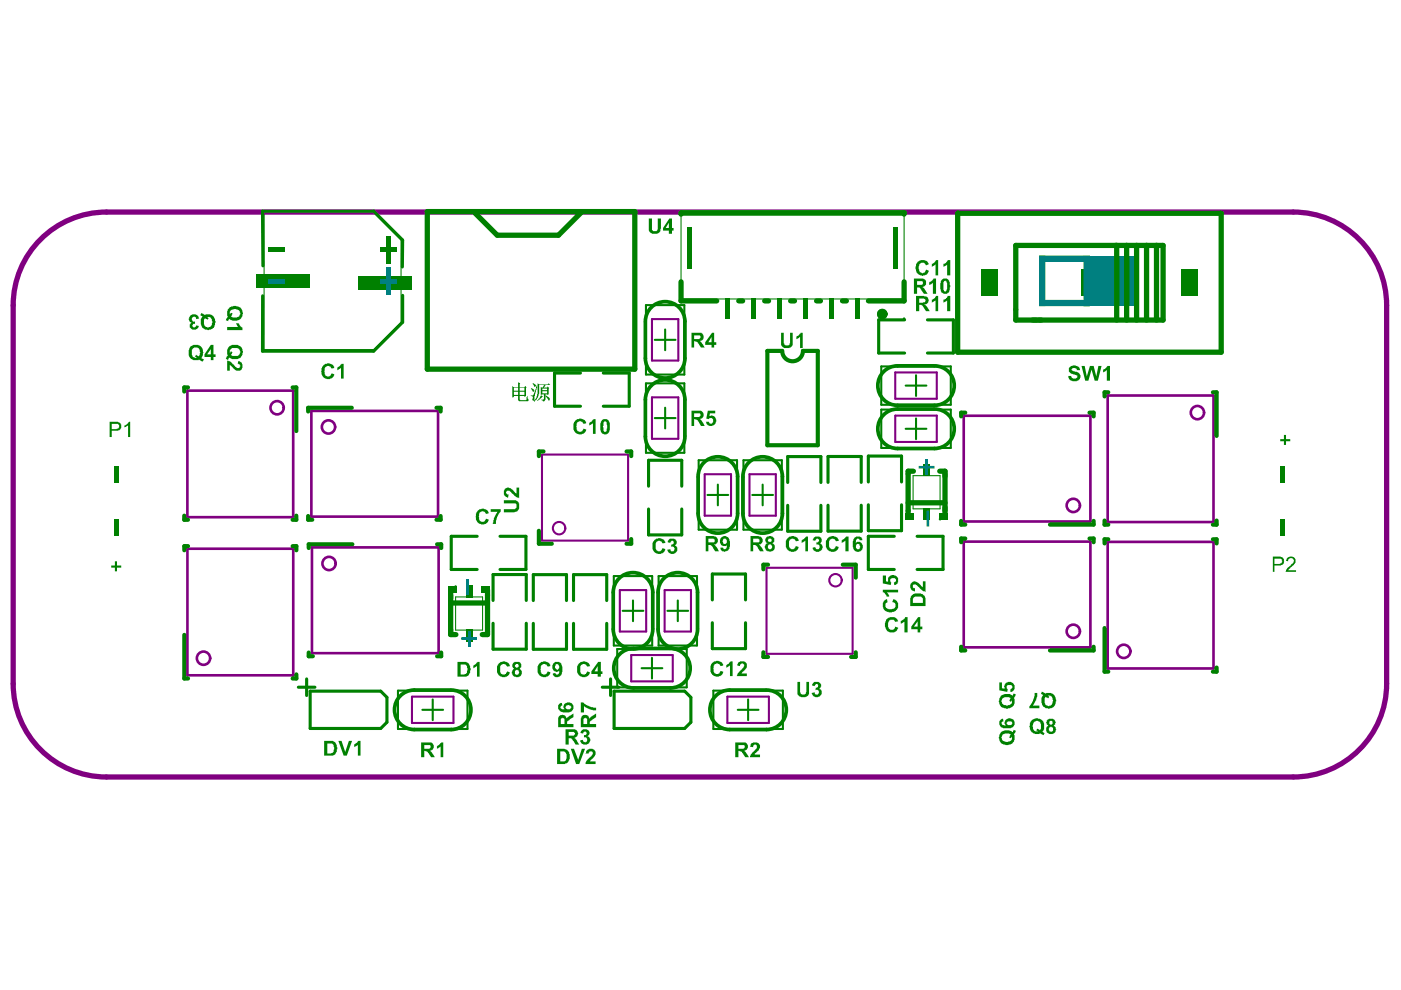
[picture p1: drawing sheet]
<svg xmlns="http://www.w3.org/2000/svg" width="297mm" height="210mm" viewBox="0 0 297 210" stroke-linecap="round" stroke-linejoin="round" font-family="sans-serif">
<g fill="#008000">
<path d="M271.6 110.1h.8v3.5h-.8z"/>
<path d="M271.6 98.9h.8v3.6h-.8z"/>
<path d="M24.4 110.1h.8v3.5h-.8z"/>
<path d="M24.4 98.9h.8v3.6h-.8z"/>
<path d="M189.5 48.2h.9v8.8h-.9z"/>
<path d="M145.7 48.2h.9v8.8h-.9z"/>
<path d="M164.9 63.2h.8v4.4h-.8z"/>
<path d="M170.4 63.2h.8v4.4h-.8z"/>
<path d="M175.9 63.2h.8v4.4h-.8z"/>
<path d="M181.3 63.2h.9v4.4h-.9z"/>
<path d="M159.4 63.2h.8v4.4h-.8z"/>
<path d="M153.9 63.2h.8v4.4h-.8z"/>
<path d="M208.1 57.1h3.5v5.7h-3.5z"/>
<path d="M229.2 57.1h3.5v5.7h-3.5z"/>
<path d="M250.3 57.1h3.6v5.7h-3.6z"/>
<path d="M195.7 107.8h1.5v1.1h-1.5z"/>
<path d="M195.7 108.9h1.5v1.4h-1.5z"/>
<path d="M195.7 99.8h1.5v1.1h-1.5z"/>
<path d="M195.7 98.4h1.5v1.5h-1.5z"/>
<path d="M98.7 134.6h1.5v1.4h-1.5z"/>
<path d="M98.7 133.6h1.5v1h-1.5z"/>
<path d="M98.7 124.1h1.5v1.5h-1.5z"/>
<path d="M98.7 125.5h1.5v1.1h-1.5z"/>
<path d="M54.4 58.2h11.4v2.8h-11.4z"/>
<path d="M76 58.5h11.4v2.9h-11.4z"/>
<circle cx="191.7" cy="67.6" r=".28"/>
<circle cx="258.9" cy="45.2" r=".28"/>
<circle cx="199.3" cy="110.1" r=".28"/>
<circle cx="96.6" cy="124.4" r=".28"/>
<circle cx="86.5" cy="45.1" r=".28"/>
</g>
<path d="M56 45.1h23.2l5.8 5.8v17.4l-5.8 5.8h-23.2zM144.4 45.6h47.3v17.8h-47.3zM203 45.2h55.9v29.5h-55.9zM193.6 100.9h5.7v7h-5.7zM96.6 126.6h5.7v7h-5.7z" fill="none" stroke="#008000" stroke-width=".22"/>
<g fill="none" stroke="#008000" stroke-width=".44">
<path d="M137 64.7h8.1v14.7h-8.1zM138.8 72.1h4.4M141 69.9v4.4M186.8 77.7h14.8v8.1h-14.8zM194.2 79.6v4.4M137 81.3h8.1v14.7h-8.1zM138.8 88.6h4.4M141 86.4v4.4M148.1 97.6h8.2v14.7h-8.2zM157.6 97.6h8.2v14.7h-8.2zM186.8 86.8h14.8v8.2h-14.8zM192 90.9h4.4"/>
<path d="M192 81.8h4.4M194.2 88.7v4.4M150 104.9h4.4M152.2 102.7v4.4M159.5 104.9h4.4M161.7 102.7v4.4M130.1 122.1h8.2v14.8h-8.2zM130.9 137.6h14.7v8.1h-14.7zM132 129.5h4.4M134.2 127.3v4.4M138.2 139.5v4.4M139.6 122.1h8.2v14.8h-8.2z"/>
<path d="M141.5 129.5h4.4M143.7 127.3v4.4M84.4 146.4h14.7v8.2h-14.7zM89.5 150.5h4.4M91.7 148.3v4.4M136 141.7h4.4M151.2 146.4h14.8v8.2h-14.8zM156.4 150.5h4.4M158.6 148.3v4.4"/>
</g>
<path d="M138.2 67.7h5.6v8.7h-5.6zM189.8 79h8.8v5.5h-8.8zM138.2 84.2h5.6v8.8h-5.6zM189.8 88.1h8.8v5.6h-8.8zM149.4 100.5h5.6v8.8h-5.6zM158.9 100.5h5.6v8.8h-5.6zM131.4 125.1h5.6v8.8h-5.6zM133.8 138.9h8.8v5.6h-8.8zM140.9 125.1h5.6v8.8h-5.6zM87.3 147.7h8.8v5.6h-8.8zM154.2 147.7h8.8v5.6h-8.8z" fill="none" stroke="#800080" stroke-width=".44"/>
<g fill="#008080">
<path d="M229.7 54.2h1.4v10.7h-1.4z"/>
<path d="M220.3 54.2h10.8v1.3h-10.8z"/>
<path d="M220.3 54.2h1.3v10.7h-1.3z"/>
<path d="M220.3 63.6h10.7v1.3h-10.7z"/>
<path d="M231 54.4h10.5v10.5h-10.5z"/>
<path d="M196.5 108.3h.5v3.3h-.5z"/>
<path d="M194.8 98.8h3.3v.5h-3.3z"/>
<path d="M196.2 97.4h.5v3.3h-.5z"/>
<path d="M99.2 133.7h.5v3.4h-.5z"/>
<path d="M97.8 135.1h3.3v.6h-3.3z"/>
<path d="M98.9 122.8h.6v3.4h-.6z"/>
<path d="M56.9 59.2h3.4v.8h-3.4z"/>
<path d="M80.7 59.2h3.5v.8h-3.5z"/>
<path d="M82 56.7h.9v5.8h-.9z"/>
</g>
<circle cx="187.1" cy="66.6" r=".56" fill="none" stroke="#008080" stroke-width="1.1"/>
<g fill="none" stroke="#800080" stroke-width=".44">
<path d="M114.9 96.4h18.3v18.2h-18.3zM162.5 120.4h18.3v18.2h-18.3z"/>
<circle cx="118.5" cy="112" r="1.32"/>
<circle cx="177.1" cy="123" r="1.32"/>
</g>
<g fill="none" stroke="#800080" stroke-width=".56">
<path d="M39.7 82.8h22.5v26.9h-22.5zM66 87.1h26.9v22.4h-26.9zM204.3 88.2h26.9v22.4h-26.9zM234.8 83.9h22.5v26.8h-22.5zM39.7 116.3h22.5v26.9h-22.5zM66.1 116.1h26.9v22.4h-26.9zM204.3 114.8h26.9v22.5h-26.9zM234.8 114.9h22.5v26.8h-22.5z"/>
<circle cx="58.8" cy="86.5" r="1.41"/>
<circle cx="69.6" cy="90.5" r="1.41"/>
<circle cx="253.9" cy="87.5" r="1.41"/>
<circle cx="69.8" cy="119.5" r="1.41"/>
<circle cx="227.6" cy="107.2" r="1.41"/>
<circle cx="43.1" cy="139.6" r="1.41"/>
<circle cx="227.6" cy="133.8" r="1.41"/>
<circle cx="238.3" cy="138.1" r="1.41"/>
</g>
<path d="M8.6 50.8a19.7 19.7 0 0 1 14-5.8h251.6a19.8 19.8 0 0 1 19.8 19.7v80.3a19.8 19.8 0 0 1-19.8 19.7h-251.6a19.8 19.8 0 0 1-19.8-19.7v-80.3a19.7 19.7 0 0 1 5.8-13.9z" fill="none" stroke="#800080" stroke-width="1.1"/>
<g fill="#008000">
<path d="M199.1 108.8h1.8v1.4h-1.8z"/>
<path d="M192 108.8h1.8v1.4h-1.8z"/>
<path d="M102.1 124.3h1.8v1.3h-1.8z"/>
<path d="M95 124.3h1.8v1.3h-1.8z"/>
<path d="M56.9 52.5h3.4v.9h-3.4z"/>
<path d="M80.7 52.5h3.5v.9h-3.5z"/>
<path d="M82 50h.9v5.8h-.9z"/>
</g>
<g fill="none" stroke="#008000" stroke-width="1.1">
<path d="M90.6 44.9h44v33.4h-44zM100.4 44.9l5 5h13l5-5M144.4 59.7v4.1h7.6M144.4 45.4v-.3h47.3v.3M191.7 59.7v4.1h-7.6M203 45.2h55.9v29.5h-55.9zM215.4 52h31.2v15.9h-31.2zM236.8 52v15.9M238.9 52v15.9M241 52v15.9M243.1 52v15.9M245.2 52v15.9"/>
<path d="M156.6 63.8h.9M162.1 63.8h.9M167.6 63.8h.9M173.1 63.8h.9M178.6 63.8h.9M193.7 99.9h-1.2v9.5M199.2 99.9h1.2v9.5M192.5 106.6h7.9M95.5 127.8h7.9M95.5 125.1v9.4h1.2M103.4 125.1v9.4h-1.2"/>
</g>
<g fill="none" stroke="#008000" stroke-width=".88">
<path d="M165.8 74.4h-3.1v20h10.7v-20h-3.2M39.9 82.1h-.8v.9M62 82.1h.8v9.3M74.6 86.5h-9.3v.8M92.5 86.5h.9v.8M115.2 95.7h-.9v1M132.8 95.7h1v1M204.7 87.5h-.9v.8M231 87.5h.9v.8M235 83.2h-.8v.9M257.2 83.2h.7v9.2M39.1 109.3v.9h.8"/>
<path d="M39.9 115.8h-.8v.9M62 115.8h.8v.9M62.8 109.3v.9h-.8M65.3 109.4v.8h.9M74.7 115.4h-9.2v.8M92.7 115.4h.8v.8M93.4 109.4v.8h-.9M114.3 112.5v2.8h2.7M133.8 114.3v1h-1M162.8 119.7h-.9v1M178.7 119.7h2.7v2.8M203.8 110.4v.8h.9"/>
<path d="M204.7 114.2h-.9v.8M231 114.2h.9v.8M231.9 110.4v.8h-9.3M234.2 110.4v.8h.8M235 114.3h-.8v.9M257.2 114.3h.7v.9M257.9 110.4v.8h-.7M39.1 134.6v9.3h.8M65.5 138.3v.8h.8M93.5 138.3v.8h-.8M161.9 138.3v1h.9M181.4 138.3v1h-1"/>
<path d="M203.8 137.1v.8h.9M231.9 137.1v.8h-9.3M234.2 133.2v9.2h.8M62.8 143v.9h-.8M257.9 141.5v.9h-.7"/>
</g>
<g fill="none" stroke="#008000" stroke-width=".78">
<path d="M136.8 68.3v7.7M145.2 68.1v7.9M190.3 77.6h7.7M136.8 84.7v7.9M145.2 84.7v7.7M190.3 86.7h7.7M190.3 95.1h7.8M190.3 85.9h7.8M148 101.2v7.7M156.4 101v7.9M157.5 101.2v7.7M165.9 101v7.9"/>
<path d="M130 125.6v7.8M134.3 137.5h7.7M138.4 125.6v7.7M139.5 125.6v7.8M147.9 125.6v7.7M87.8 154.7h7.9M87.8 146.3h7.7M134.3 145.9h7.8M154.7 154.7h7.8M154.7 146.3h7.7"/>
</g>
<g fill="none" stroke="#008000" stroke-width=".66">
<path d="M123.1 79.1h-5.5v7h5.5M127.9 79.1h5.5v7h-5.5M191.8 67.8h-5.5v7.1h5.5M196.6 67.8h5.5v7.1h-5.5M101.2 113.7h-5.5v7h5.5M106 113.7h5.5v7h-5.5M137.5 103.1v-5.5h7v5.5M137.5 107.9v5.5h7v-5.5M167 102.3v-5.5h7v5.5M167 107.1v5.5h7v-5.5M175.6 102.3v-5.5h7v5.5M175.6 107.1v5.5h7v-5.5"/>
<path d="M184.1 102.2v-5.5h7v5.5M184.1 107v5.5h7v-5.5M189.6 113.7h-5.5v7h5.5M194.4 113.7h5.5v7h-5.5M104.5 132.1v5.5h7.1v-5.5M104.5 127.3v-5.5h7.1v5.5M113.1 127.3v-5.5h7v5.5M113.1 132.2v5.5h7v-5.5M121.6 127.3v-5.5h7v5.5M121.6 132.2v5.5h7v-5.5M151 127.2v-5.5h7.1v5.5M151 132v5.5h7.1v-5.5"/>
<path d="M63.3 145.7h3.5M65 143.9v3.6M65.8 146.5h14.9l1.3 1.4v5.2l-1.3 1.4h-14.9zM127.7 145.7h3.5M129.5 143.9v3.6M130.2 146.5h15l1.3 1.4v5.2l-1.3 1.4h-15z"/>
</g>
<path d="M55.7 56.4v-11.6h23.5l6.2 6.1-.1 5.7M85.4 62.6v5.7l-6.2 6.2h-23.5v-11.8" fill="none" stroke="#008000" stroke-width=".67"/>
<g fill="#008000">
<path d="M272.2 92.2h.5v.9h.9v.5h-.9v.7h-.5v-.7h-.8v-.5h.8z"/>
<path d="M24.4 119h.4v.9h.9v.5h-.9v.7h-.4v-.7h-.8v-.5h.8z"/>
<path d="M272.8 118.5a1.03 1.03 0 0 1 1.1-.5 1.03 1.03 0 0 1 .8 .9 .6 .6 0 0 1-.4 .8l-1.2 1.2h1.7v.3h-2.2l.1-.2a1.51 1.51 0 0 1 1-1.1l.1-.2a.83 .83 0 0 0 .2-1.4h-.1a.73 .73 0 0 0-.8 .7l-.4-.1z"/>
<path d="M26.4 90.2l.5-.2 .5-.6h.2v3.3h-.4v-2.6l-.2 .2-.6 .4z"/>
<path d="M137.6 46.3h.6v1.8a.66 .66 0 0 0 .4 .9 .66 .66 0 0 0 .9-.4v-2.3h.6v2a1.26 1.26 0 0 1-1.6 1.3 1.11 1.11 0 0 1-.9-1.6z"/>
<path d="M226.6 78l.2-.2a1.35 1.35 0 0 1 2.1 .2l.1 .5h-.7a.57 .57 0 0 0-.6-.5 .57 .57 0 0 0-.5 .5l.5 .2a1.43 1.43 0 0 1 1.4 1 1.17 1.17 0 0 1-1.8 1l-.5-.1-.3-.6v-.3h.6a.7 .7 0 0 0 .6 .6 .7 .7 0 0 0 .7-.5v-.2l-.8-.2a.97 .97 0 0 1-1-1.1z"/>
<path d="M229.3 77.6h.7l.4 2.2 .7-2.2h.8l.5 2.2 .5-2.2h.7l-.8 3.1h-.7l-.7-2.3-.6 2.3h-.7z"/>
<path d="M233.9 78.4l.3-.1 .6-.7h.5v3.1h-.6v-2.2l-.8 .4z"/>
<path d="M169.1 144.6h.5v1.8a.7 .7 0 0 0 .7 .9 .7 .7 0 0 0 .7-.9v-1.8h.5v1.7a1.3 1.3 0 0 1-.4 1.3 1.3 1.3 0 0 1-1.5 .1h-.1a1.21 1.21 0 0 1-.4-1.4z"/>
<path d="M172.2 145a1.02 1.02 0 0 1 1.2-.4 1.02 1.02 0 0 1 .7 1l-.4 .4a.93 .93 0 0 1 .5 1.1 .93 .93 0 0 1-1 .7l-.7-.1-.4-.7 .5-.2 .2 .1a.46 .46 0 0 0 .5 .4 .46 .46 0 0 0 .4-.5l-.2-.2a.38 .38 0 0 0-.2-.4 .38 .38 0 0 0-.4 .2l.1-.6a.37 .37 0 0 0 .4-.1 .37 .37 0 0 0 0-.5 .35 .35 0 0 0-.4-.2 .35 .35 0 0 0-.2 .5l-.6-.1z"/>
<path d="M106.8 106.1h1.7a1.31 1.31 0 0 1 1.6 1 1.31 1.31 0 0 1-1 1.5h-2.3v-.6h1.8a.67 .67 0 0 0 .9-.4 .67 .67 0 0 0-.3-.9h-2.4z"/>
<path d="M107.1 103.6h.1a1.2 1.2 0 0 1 1.6 .4l.4 .5 .3 .1v-1.2h.6v2.2l-.3-.1a1.85 1.85 0 0 1-1.3-1l-.3-.2a.44 .44 0 0 0-.6-.3 .44 .44 0 0 0-.3 .5 .44 .44 0 0 0 .5 .3l-.1 .7a1.12 1.12 0 0 1-.9-.7 1.12 1.12 0 0 1 .3-1.2z"/>
<path d="M165.6 70.6h.6v1.7a.73 .73 0 0 0 .3 .8 .73 .73 0 0 0 .9-.1l.1-2.4h.6v1.6a1.25 1.25 0 0 1-.4 1.4 1.25 1.25 0 0 1-1.3 .2 1.01 1.01 0 0 1-.8-1.5z"/>
<path d="M168.8 71.3l.4-.1 .5-.6h.5v3.2h-.6v-2.4l-.8 .5z"/>
<path d="M197.6 63.5l.5-.2 .4-.6h.4v3.3h-.5v-2.4l-.8 .6z"/>
<path d="M200 63.5l.5-.1 .4-.7h.6v3.3h-.7v-2.4l-.1 .3-.7 .3z"/>
<path d="M197 59.8l.7-.3 .2-.4h.6v3.2h-.7v-2.4l-.3 .4-.5 .1z"/>
<path d="M123.1 148.9h.6l.2 .4 .6 .2a2.87 2.87 0 0 0 1.9 .5v.6h-.7l-.8-.2-1.1-.7v1.4h-.7z"/>
<path d="M150.1 87.1h1.5v.5h-1.1l-.1 .6a1.09 1.09 0 0 1 1.5 1.1 1.09 1.09 0 0 1-1.6 .9l-.4-.2-.3-.6h.7l.1 .2a.35 .35 0 0 0 .4 .3 .35 .35 0 0 0 .3-.4 .52 .52 0 0 0 0-.8 .52 .52 0 0 0-.8 .2l-.6-.1z"/>
<path d="M123.4 154.7a1.3 1.3 0 0 1 1.5 .4l.1 .4-.5 .6a.85 .85 0 0 1 .7 .8 .85 .85 0 0 1-.7 .9 1.01 1.01 0 0 1-1.5-.8l.6-.1a.47 .47 0 0 0 .5 .5 .47 .47 0 0 0 .4-.7 .45 .45 0 0 0-.7-.3v-.5a.41 .41 0 0 0 .6-.3 .41 .41 0 0 0-.4-.5 .41 .41 0 0 0-.4 .4l-.6-.1z"/>
<path d="M159.2 157.6a1.15 1.15 0 0 1 1.9 .6 1.99 1.99 0 0 1-1.1 1.6l-.1 .2h1.2v.5h-2.1l.1-.5 1-1.1a.52 .52 0 0 0 .4-.6 .52 .52 0 0 0-.6-.4l-.2 .2v.3l-.7-.1z"/>
<path d="M92.6 158.2l.5-.2 .4-.6h.5v3.1h-.6v-2.2l-.8 .5z"/>
<path d="M219.4 146.9h.5v.8l-.2 .8-.7 1.1h1.4v.6h-2.2v-.5l.8-1.1 .4-1z"/>
<path d="M211.9 144.7h.5v1.2l.6 .1v-.2a1.04 1.04 0 0 1 .5-1.1 1.04 1.04 0 0 1 1.3 .2 1 1 0 0 1 .3 1.1 1 1 0 0 1-.9 .7v-.6a.51 .51 0 0 0 .3-.7 .51 .51 0 0 0-.7-.2 .49 .49 0 0 0-.4 .5 .49 .49 0 0 0 .3 .4l-.2 .6-1.6-.3z"/>
<path d="M40.3 66.9a1.07 1.07 0 0 1 1.8 .5l.1 .1-.6 .2v-.3a.5 .5 0 0 0-.7-.2 .5 .5 0 0 0-.2 .7 .5 .5 0 0 0 .6 .2v.6a.37 .37 0 0 0-.4 .2 .37 .37 0 0 0 .2 .5 .37 .37 0 0 0 .5-.3v-.1l.5 .2a1.01 1.01 0 0 1-.9 .7 1.01 1.01 0 0 1-1-.7 .56 .56 0 0 1 .5-.8 .87 .87 0 0 1-.4-1.4z"/>
<path d="M48.2 76.5l.7 .2 .9 .9a.56 .56 0 0 0 .6 .4 .56 .56 0 0 0 .6-.5l-.2-.2-.4-.2 .1-.5a1.02 1.02 0 0 1 .9 .8 1.02 1.02 0 0 1-.4 1.1 1.28 1.28 0 0 1-1.7-.7l-.6-.4v1.2h-.5z"/>
<path d="M48.2 69.3h2.3l-.4-.8h.5l.4 .7 .4 .2v.6h-3.2z"/>
<path d="M121 158.8h.7l.9 2.3 .8-2.3h.6l-1.2 3.2h-.7z"/>
<path d="M124.4 159.1a1.22 1.22 0 0 1 1.8 .1 1.39 1.39 0 0 1-.7 1.7l-.5 .5h1.3v.6h-2.1l.2-.8 1.1-1.1a.45 .45 0 0 0 0-.8 .45 .45 0 0 0-.7 .5h-.6z"/>
<path d="M71.7 157.1h.7l.8 2.3 .8-2.3h.6l-1.1 3.1h-.6z"/>
<path d="M75.1 157.9l.6-.4 .3-.4h.4v3.1h-.5v-2.2l-.8 .4z"/>
<path d="M193.1 123.7l.4-.3a1.43 1.43 0 0 1 1.6 .5l.6 .6v-1.2h.5v2.2l-.6-.2-1-1a.6 .6 0 0 0-1.1-.2 .37 .37 0 0 0 .1 .5 .37 .37 0 0 0 .4 .1v.7a1.12 1.12 0 0 1-.9-1.7z"/>
<path d="M100.3 141.1l.5-.2 .4-.6h.5v3.2h-.6v-2.3l-.8 .5z"/>
<path d="M175.4 114.1a1.5 1.5 0 0 1 2.3 .1l.2 .5-.7 .1a.76 .76 0 0 0-.9-.6 .76 .76 0 0 0-.5 1 .81 .81 0 0 0 .2 1 .81 .81 0 0 0 1 0l.2-.4 .7 .2h-.1a.76 .76 0 0 1-.6 .8 1.53 1.53 0 0 1-1.7-.2 1.53 1.53 0 0 1-.4-1.7z"/>
<path d="M178.5 114.5l.4-.2 .5-.5h.5v3.1h-.7v-2.2l-.7 .4z"/>
<path d="M187.4 127.4l.7-.4 .1 .7h-.1a.79 .79 0 0 0-.3 1 .79 .79 0 0 0 .8 .5h.1a.84 .84 0 0 0 1-.4 .84 .84 0 0 0-.1-1l-.4-.2 .2-.6a1.37 1.37 0 0 1 1 1.5 1.37 1.37 0 0 1-1.2 1.2l-.2 .1a1.6 1.6 0 0 1-1.6-.7 1.6 1.6 0 0 1 0-1.7z"/>
<path d="M187.2 125h3.2v.6h-2.3l.4 .9h-.5l-.3-.6-.3-.3h-.2z"/>
<path d="M187.2 122h.6v1.3l.6 .1-.1-.1a1.05 1.05 0 0 1 .4-1.2 1.05 1.05 0 0 1 1.3 0 1.14 1.14 0 0 1 .4 1.1 1.14 1.14 0 0 1-.8 .9l-.1-.6a.47 .47 0 0 0 .5-.6 .47 .47 0 0 0-.7-.3 .48 .48 0 0 0-.6 .3 .48 .48 0 0 0 .3 .6l-.1 .5-1.7-.3z"/>
<path d="M187.8 131.4a1.63 1.63 0 0 1 2.5 0l.1 .3-.7 .2v-.2a.81 .81 0 0 0-1.2-.1 1.55 1.55 0 0 0 .2 1.9h.3a.6 .6 0 0 0 .7-.3v-.3l.7 .2a1.38 1.38 0 0 1-1.4 1 1.38 1.38 0 0 1-1.3-1.1l-.1-.9z"/>
<path d="M191 131.6l.5-.2 .4-.3v-.3h.5v3.3h-.6v-2.4l-.4 .4-.4 .1z"/>
<path d="M166.9 114.1a1.45 1.45 0 0 1 2.4 .3l.1 .3-.7 .1a.76 .76 0 0 0-.9-.6 .76 .76 0 0 0-.5 1 .81 .81 0 0 0 .2 1 .81 .81 0 0 0 1 0l.2-.4 .7 .2h-.1a.76 .76 0 0 1-.6 .8 1.53 1.53 0 0 1-1.7-.2 1.53 1.53 0 0 1-.4-1.7z"/>
<path d="M170 114.5l.4-.2 .5-.5h.4v3.1h-.6v-2.2l-.7 .4z"/>
<path d="M172.5 114a1.08 1.08 0 0 1 1.7 .3v.1a.56 .56 0 0 1-.4 .8 .85 .85 0 0 1 .6 .9 .85 .85 0 0 1-.7 .8v.1a1.01 1.01 0 0 1-1.4-.9l.6-.1a.47 .47 0 0 0 .7 .4 .47 .47 0 0 0-.1-.9v-.1h-.4v-.4a.42 .42 0 0 0 .6-.4 .42 .42 0 0 0-.6-.4l-.2 .5-.6-.2z"/>
<path d="M151 140.6a1.45 1.45 0 0 1 2.3 .3v.2l-.5 .1a.76 .76 0 0 0-1-.5 .76 .76 0 0 0-.5 1l-.1 .1 .1 .2a.74 .74 0 0 0 .6 .9 .74 .74 0 0 0 .9-.7l.6 .3h-.1a.76 .76 0 0 1-.5 .7 1.53 1.53 0 0 1-1.8-.2 1.53 1.53 0 0 1-.4-1.7z"/>
<path d="M154 141l.4-.2 .5-.6h.4v3.2h-.5v-2.3l-.8 .5z"/>
<path d="M156.4 140.6a1.24 1.24 0 0 1 1.9 .2 1.52 1.52 0 0 1-.6 1.4l-.6 .6h1.2v.6h-2.1l.2-.7 1.2-1a.69 .69 0 0 0 .1-.9 .47 .47 0 0 0-.6-.1 .47 .47 0 0 0-.2 .5l-.6-.1z"/>
<path d="M194.6 55.5a1.64 1.64 0 0 1 2.2 .2l.1 .3-.6 .3a.74 .74 0 0 0-.7-.6 .74 .74 0 0 0-.7 .7 1.45 1.45 0 0 0 .3 1.4h.1a.56 .56 0 0 0 .8-.1l.2-.5 .6 .2a1.37 1.37 0 0 1-1.5 1.1v-.1a1.59 1.59 0 0 1-1.3-1.9h.1a.79 .79 0 0 1 .4-.9z"/>
<path d="M197.6 55.9l.5-.2 .4-.6h.4v3.3h-.5v-2.4l-.8 .6z"/>
<path d="M200 55.9l.5-.1 .4-.7h.6v3.3h-.7v-2.4l-.1 .3-.7 .3z"/>
<path d="M121.9 89.2a1.45 1.45 0 0 1 2.4 .3v.3l-.6 .1a.76 .76 0 0 0-1-.6 .76 .76 0 0 0-.4 1l-.2 .1 .2 .3a.74 .74 0 0 0 .6 .9 .74 .74 0 0 0 .8-.7l.7 .2h-.1a.76 .76 0 0 1-.6 .8 1.53 1.53 0 0 1-1.7-.2 1.53 1.53 0 0 1-.4-1.7z"/>
<path d="M124.9 89.6l.5-.2 .4-.5h.5v3.1h-.6v-2.2l-.8 .4z"/>
<path d="M114.3 140.7a1.45 1.45 0 0 1 2.4 .3v.2l-.6 .1a.76 .76 0 0 0-1-.5 .76 .76 0 0 0-.4 1l-.2 .1 .2 .2a.74 .74 0 0 0 .6 .9 .74 .74 0 0 0 .8-.7l.7 .3h-.1a.76 .76 0 0 1-.6 .8 1.53 1.53 0 0 1-1.7-.3 1.53 1.53 0 0 1-.4-1.6z"/>
<path d="M105.7 140.7a1.45 1.45 0 0 1 2.4 .3l.1 .2-.7 .1a.78 .78 0 0 0-1-.4 .78 .78 0 0 0-.5 1 .81 .81 0 0 0 .3 .9 .81 .81 0 0 0 .9 .1l.3-.6 .7 .3h-.1a.76 .76 0 0 1-.6 .8 1.53 1.53 0 0 1-1.7-.3 1.53 1.53 0 0 1-.4-1.6z"/>
<path d="M101.2 108.3a1.45 1.45 0 0 1 2.4 .3v.3l-.6 .1a.76 .76 0 0 0-.9-.6 .76 .76 0 0 0-.5 1l-.1 .1 .1 .2a.74 .74 0 0 0 .6 .9 .74 .74 0 0 0 .8-.6l.7 .2h-.1a.76 .76 0 0 1-.6 .8 1.53 1.53 0 0 1-1.7-.3 1.53 1.53 0 0 1-.4-1.6z"/>
<path d="M104 108h2.2v.5a3.1 3.1 0 0 0-1 2.6h-.7l.1-.5a3.1 3.1 0 0 1 .8-1.9l.1-.2h-1.5z"/>
<path d="M122.7 140.7a1.45 1.45 0 0 1 2.3 .3l.2 .2-.7 .1a.78 .78 0 0 0-1-.4 .78 .78 0 0 0-.5 1 .81 .81 0 0 0 .2 .9 .81 .81 0 0 0 1 .1l.3-.6 .7 .3h-.2a.76 .76 0 0 1-.5 .8 1.53 1.53 0 0 1-1.7-.3 1.53 1.53 0 0 1-.4-1.6z"/>
<path d="M138.7 114.5a1.45 1.45 0 0 1 2.3 .4l.1 .2-.6 .1a.76 .76 0 0 0-1-.5 .76 .76 0 0 0-.5 1 .81 .81 0 0 0 .2 1 .81 .81 0 0 0 1 0l.3-.5 .6 .2h-.1a.76 .76 0 0 1-.5 .8 1.53 1.53 0 0 1-1.7-.2 1.53 1.53 0 0 1-.5-1.7z"/>
<path d="M141.6 114.7a1.02 1.02 0 0 1 1.2-.5 1.02 1.02 0 0 1 .7 1l-.5 .5a.93 .93 0 0 1 .6 1 .93 .93 0 0 1-.9 .7h-.4l-.6-.3-.2-.5 .6-.2a.4 .4 0 0 0 .4 .5 .4 .4 0 0 0 .4-.3l.1-.2-.1-.2a.45 .45 0 0 0-.6-.3l.1-.5a.38 .38 0 0 0 .4-.2 .38 .38 0 0 0-.1-.4 .39 .39 0 0 0-.6 .3l-.5-.1z"/>
<path d="M68.5 77.5a1.45 1.45 0 0 1 2.3 .3v.2l-.5 .1a.76 .76 0 0 0-1-.5 .76 .76 0 0 0-.5 1l-.1 .1 .1 .2a.74 .74 0 0 0 .6 .9 .74 .74 0 0 0 .9-.6l.7 .2h-.2a.76 .76 0 0 1-.5 .8 1.53 1.53 0 0 1-1.7-.3 1.53 1.53 0 0 1-.4-1.6z"/>
<path d="M71.5 77.9l.5-.2 .4-.6h.5v3.2h-.6v-2.3l-.8 .5z"/>
<path d="M270.2 118.5v1.1h.9a.61 .61 0 0 0 .7-.4 .61 .61 0 0 0-.3-.7zM269.9 118h1.3a.97 .97 0 0 1 1 .8 .97 .97 0 0 1-.7 1.1h-1.3v1.3h-.3z"/>
<path d="M23.7 89.9v1.1h.9a.57 .57 0 0 0 .6-.5 .57 .57 0 0 0-.4-.6zM23.2 89.4h1.4a.97 .97 0 0 1 1.1 1 .97 .97 0 0 1-1.2 .9h-.8v1.4h-.5z"/>
<path d="M141.8 47.2l-.7 1.1h.7zM141.9 46.3h.6v2h.3v.6h-.3v.7h-.7v-.7h-1.2v-.6z"/>
<path d="M108.6 81.8l.2 .3h1v-1l.5 .2-.1 .8h1l.2-.3 .2 .4-.1 1.8-.3 .2v-.2h-1v.7l1.3 .1 .2-.8h.2v.4a.36 .36 0 0 1 .2 .3 .36 .36 0 0 1-.2 .4h-1.8l-.3-.3v-.8h-.8v.2l-.4 .1zM110.2 82.2v.6h1v-.6zM109 82.2v.6h.8v-.6zM110.2 83.1v.6h1v-.6zM109 83.1v.6h.8v-.6z"/>
<path d="M114 81.3l.3 .2h1.8l.2-.2 .4 .3h-1.3l.4 .2h-.3l-.2 .4h.7l.1-.3 .3 .4-.1 1.3-.3 .1-.3-.1v1.1a.39 .39 0 0 1-.6 .4l-.3-.4 .5-.1v-1l-.6 .1v-1.6l.4 .1 .2-.6h-1v1.8a2.16 2.16 0 0 1-.9 1.6l-.1 .2-.1-.1 .2-.4a4.7 4.7 0 0 0 .6-3.3zM112.9 81.4l.1-.1 .2 .1a.34 .34 0 0 1 .4 .3 .34 .34 0 0 1-.3 .4l-.2-.6zM115 82.4v.3h1v-.3zM112.5 82.4l.3-.1 .3 .2 .2 .2-.1 .4-.3-.2v-.2zM115 82.9v.5h1v-.5zM113.8 81.7l.2 .1h-.1v.5l-.5 1.2-.1 .9a.34 .34 0 0 1 0 .4 .34 .34 0 0 1-.3 .2l-.1-.5a.31 .31 0 0 0 .1-.4 .31 .31 0 0 0-.4-.1l-.1-.2a.61 .61 0 0 0 .8-.6zM115.7 84l.1-.2 .5 .5a.36 .36 0 0 1 .3 .3 .36 .36 0 0 1-.3 .4zM114.7 83.8l.4 .3-.7 .6-.5 .3 .5-.6z"/>
<path d="M194.9 63.3v.9l.9-.1a.41 .41 0 0 0 .4-.5 .41 .41 0 0 0-.5-.3zM194.2 62.7h1.5a1.13 1.13 0 0 1 1.2 1.2l-.3 .5-.6 .2 .5 .3 .6 1.1h-.8l-.6-1.1-.4-.3h-.4v1.4h-.7z"/>
<path d="M194.4 59.6v.8h.6a.43 .43 0 0 0 .7-.3 .43 .43 0 0 0-.6-.5zM193.8 59.1h1.6a.86 .86 0 0 1 .9 .6 .86 .86 0 0 1-.5 1l-.2 .1 .4 .4 .7 1.1h-.8l-.7-1a.51 .51 0 0 0-.8-.3v1.3h-.6z"/>
<path d="M200.1 59.6l-.1 1.4a.67 .67 0 0 0 .4 .8 1.66 1.66 0 0 0 .4-1.7l-.1-.2a.39 .39 0 0 0-.6-.3zM199.6 59.4a1.01 1.01 0 0 1 1.2-.3 1.01 1.01 0 0 1 .6 1.1v.2a1.7 1.7 0 0 1-.6 1.9h-.1a1.17 1.17 0 0 1-1.3-1.3v-.9z"/>
<path d="M150.2 114.2v.8h.7a.44 .44 0 0 0 .6-.3 .44 .44 0 0 0-.5-.5zM149.6 113.7h1.5a.91 .91 0 0 1 1.1 .7 .91 .91 0 0 1-.9 1l.7 .6 .4 .9h-.8l-.5-1-.5-.4h-.4v1.4h-.6z"/>
<path d="M153.3 114.3v.1a.69 .69 0 0 0 .1 .9 .57 .57 0 0 0 .7-.5 .57 .57 0 0 0-.7-.6zM152.8 114.1a1.15 1.15 0 0 1 1.2-.3 1.15 1.15 0 0 1 .8 1.1 2.18 2.18 0 0 1-.5 1.9h-.1a.87 .87 0 0 1-.9 .1 .87 .87 0 0 1-.5-.8h.5a.34 .34 0 0 0 .4 .3 .34 .34 0 0 0 .3-.3h.1v-.6a.92 .92 0 0 1-1.1 .1 .92 .92 0 0 1-.4-1.1z"/>
<path d="M159.7 114.2v.8h.7a.44 .44 0 0 0 .6-.3 .44 .44 0 0 0-.5-.5zM159.1 113.7h1.5a.91 .91 0 0 1 1.1 .7 .91 .91 0 0 1-.9 1l.7 .6 .4 .9h-.8l-.5-1-.5-.4h-.4v1.4h-.6z"/>
<path d="M162.9 114.2v.1a.37 .37 0 0 0 .1 .6 .37 .37 0 0 0 .5-.2 .37 .37 0 0 0-.1-.5zM162.7 115.9a.5 .5 0 0 0 1 0 .5 .5 0 0 0-1 0zM162.5 113.9a1.22 1.22 0 0 1 1.7 .2v.8l-.5 .3a.86 .86 0 0 1 .6 1 .86 .86 0 0 1-.9 .7v.1l-.2-.1a.92 .92 0 0 1-1-.6 .92 .92 0 0 1 .4-1.1h.1a.71 .71 0 0 1-.2-1.2z"/>
<path d="M123.7 152.4v1.1h.8v-.5a.48 .48 0 0 0-.2-.7 .48 .48 0 0 0-.6 .1zM123.3 151.9a.91 .91 0 0 1 1.5 0l.1 .5 .4-.5 1.1-.6v.8l-.8 .5a.65 .65 0 0 0-.6 .9h1.4v.7h-3.3z"/>
<path d="M118.9 152.4v1.1h.8v-.5a.48 .48 0 0 0-.2-.7 .48 .48 0 0 0-.6 .1zM118.5 151.9l.1-.1a.9 .9 0 0 1 .9-.2 .9 .9 0 0 1 .6 .8l.4-.5 1.1-.6v.8l-1 .6a.51 .51 0 0 0-.4 .8h1.4v.7h-3.3z"/>
<path d="M118.3 149.5l.5-.5h.3l.1 .6a.34 .34 0 0 0-.3 .2 .34 .34 0 0 0 0 .4l.2 .2 .7 .1a.82 .82 0 0 1-.3-.8 .82 .82 0 0 1 .5-.7 1.07 1.07 0 0 1 1.6 .7 1.07 1.07 0 0 1-1.1 1.4 1.78 1.78 0 0 1-2.2-.9zM120 149.6v.1a.5 .5 0 0 0 .1 .6 .5 .5 0 0 0 .6 .1l.2-.1a.35 .35 0 0 0 .2-.5 .35 .35 0 0 0-.4-.2v-.1z"/>
<path d="M147.2 87.6v.8h.8a.42 .42 0 0 0 .5-.4 .42 .42 0 0 0-.5-.4zM146.6 87.1h1.4a.94 .94 0 0 1 1 .5 .94 .94 0 0 1-.3 1.2l-.4 .1 .4 .2 .7 1.2h-.8l-.4-.9-.2-.1v-.2l-.6-.2h-.2v1.4h-.6z"/>
<path d="M147.2 71.1v.8h.8a.42 .42 0 0 0 .5-.4 .42 .42 0 0 0-.5-.4zM146.6 70.6h1.4a.92 .92 0 0 1 1.2 .7 .92 .92 0 0 1-.9 1l.4 .3 .7 1.1h-.8l-.4-.8-.2-.1v-.2l-.6-.3h-.2v1.4h-.6z"/>
<path d="M150.9 71.4l-.7 1.2h.7zM151 70.6h.4v2h.5v.5h-.5v.6h-.5v-.6h-1.4v-.5z"/>
<path d="M120.6 155.2v.8h.6a.45 .45 0 0 0 .7-.4 .45 .45 0 0 0-.7-.4zM119.9 154.6h1.5a.96 .96 0 0 1 .9 .3 .96 .96 0 0 1 .2 1.1l-.1 .2-.7 .2 .6 .5 .5 1h-.8l-.6-1.2a.58 .58 0 0 0-.8-.2v1.4h-.7z"/>
<path d="M156.6 158v.8h.7a.42 .42 0 0 0 .6-.4 .42 .42 0 0 0-.6-.4zM155.9 157.4h1.4a.92 .92 0 0 1 1.3 .7 .92 .92 0 0 1-.9 1.1l.4 .2 .7 1.1h-.8l-.4-.7-.3-.1v-.3l-.5-.2h-.2v1.3h-.7z"/>
<path d="M90 158v.8h.7a.42 .42 0 0 0 .6-.4 .42 .42 0 0 0-.6-.4zM89.3 157.4h1.4a.92 .92 0 0 1 1.3 .7 .92 .92 0 0 1-.9 1.1l.4 .2 .7 1.1h-.8l-.4-.7-.8-.6h-.2v1.3h-.7z"/>
<path d="M219.1 153.2l-.2 .6 .1 .3a.84 .84 0 0 0 1 1h.1l-.4-.2 .2-.4 .6 .4a1.74 1.74 0 0 0-.1-1.9h-.3a.69 .69 0 0 0-.9 .1zM218.7 152.7a1.66 1.66 0 0 1 2-.1 1.66 1.66 0 0 1 .7 1.9l-.4 .7 .5 .2-.2 .5-.4-.2a.43 .43 0 0 0-.6-.1 1.71 1.71 0 0 1-1.9-2.2z"/>
<path d="M222.5 153.2a.4 .4 0 0 0 .8 0 .4 .4 0 0 0-.8 0zM222.5 154.2v.1a.47 .47 0 0 0 .1 .8 .47 .47 0 0 0 .7-.5l-.1-.3a.32 .32 0 0 0-.3-.2 .32 .32 0 0 0-.3 .1zM221.9 152.7a1.17 1.17 0 0 1 1.9 .4l-.1 .5-.3 .2a1 1 0 0 1 .2 1.5 1 1 0 0 1-1.4 .1 .98 .98 0 0 1 .1-1.6l-.3-.2a.43 .43 0 0 1-.1-.6z"/>
<path d="M221.6 147.8a2.14 2.14 0 0 0 .1 1.7l.3 .1a.84 .84 0 0 0 1.2-.9h.1l-.1-.4a.83 .83 0 0 0-1.2-.8l.5 .2-.2 .3-.6-.3zM220.9 146.6l.4 .2a.43 .43 0 0 0 .6 .1 1.59 1.59 0 0 1 1.7 .6 1.59 1.59 0 0 1 .1 1.8 1.5 1.5 0 0 1-1.6 1 1.5 1.5 0 0 1-1.3-1.4v-1l.3-.4-.1-.2-.3-.2z"/>
<path d="M212.5 155.7v.3a.43 .43 0 0 0-.1 .6 1.03 1.03 0 0 0 1.4 .6l.5-.1 .3-.4v-.5l-.3 .3-.3-.1 .3-.7a1.88 1.88 0 0 0-1.8 0zM212.1 155.4a2.1 2.1 0 0 1 2.6-.2l.2-.5 .5 .3-.2 .3a.43 .43 0 0 0-.1 .7 1.57 1.57 0 0 1-2 1.9 1.43 1.43 0 0 1-1-2.4z"/>
<path d="M212 152.7l.7-.3 .1 .6h-.3a.36 .36 0 0 0-.2 .3 .36 .36 0 0 0 .2 .3v.1l.8 .1a.8 .8 0 0 1-.3-.8 .8 .8 0 0 1 .7-.6 1.03 1.03 0 0 1 1.2 .3 1.03 1.03 0 0 1 0 1.3 2.19 2.19 0 0 1-2.1 .4 1.14 1.14 0 0 1-.8-1.7zM213.4 153.2a.6 .6 0 0 0 .5 .6 .6 .6 0 0 0 .7-.3v-.1a.33 .33 0 0 0-.1-.4 .33 .33 0 0 0-.4 0h-.4z"/>
<path d="M212.5 148l-.1 .3a.84 .84 0 0 0 .8 1.2l.2 .1a1.01 1.01 0 0 0 1.2-1.2l-.3 .4-.3-.2 .3-.6a1.88 1.88 0 0 0-1.8 0zM212.2 147.5a2.59 2.59 0 0 1 2.4-.1l.1 .1 .2-.5 .5 .3-.2 .3a.43 .43 0 0 0-.1 .7 1.4 1.4 0 0 1-1.3 1.9l-.1 .1a1.77 1.77 0 0 1-1.7-.9l-.1-.1a2.59 2.59 0 0 1 .3-1.8z"/>
<path d="M40.7 74.1v.1a1.46 1.46 0 0 0 .4 1.6l.4 .1 .3-.1-.5-.2 .3-.4 .2 .2a.36 .36 0 0 0 .5 0 .36 .36 0 0 0 .1-.5l.1-.1-.1-.3a.88 .88 0 0 0-.8-.9 .88 .88 0 0 0-.9 .5zM40.3 73.5a1.66 1.66 0 0 1 2-.2 1.66 1.66 0 0 1 .7 1.8l-.3 .8 .5 .3-.3 .5-.7-.5a1.61 1.61 0 0 1-1.9-.3 1.61 1.61 0 0 1-.2-1.9z"/>
<path d="M44.7 74l-.8 1.1h.8zM44.7 73.1h.6v2h.4v.6h-.4v.7h-.6v-.7h-1.3v-.6z"/>
<path d="M43.4 67.5a2.14 2.14 0 0 0 .1 1.7l.2 .1a.91 .91 0 0 0 1.1-.1 .91 .91 0 0 0 .1-1.1v-.1a.83 .83 0 0 0-1.1-.8l.5 .2-.3 .4-.5-.4zM42.7 66.3l.3 .2a.43 .43 0 0 0 .7 .1 1.59 1.59 0 0 1 1.7 .6 1.59 1.59 0 0 1 .1 1.8 1.45 1.45 0 0 1-1.5 1 1.45 1.45 0 0 1-1.3-1.1 1.94 1.94 0 0 1 .2-1.8l-.4-.2z"/>
<path d="M48.7 74.2v.7l.2-.4 .4 .2-.1 .2a.36 .36 0 0 0-.1 .5 .36 .36 0 0 0 .5 .1 .9 .9 0 0 0 1.2-.4 .9 .9 0 0 0-.3-1.2l-.2-.1a1.47 1.47 0 0 0-1.6 .4zM48.4 73.7a2.01 2.01 0 0 1 2.9 .1l.1 .2a1.6 1.6 0 0 1-1.9 2.1l-.6-.1a.33 .33 0 0 0-.4-.1 .33 .33 0 0 0-.1 .5l-.6-.4 .3-.3a.4 .4 0 0 0 .1-.7v-.9z"/>
<path d="M48.8 65.9l-.1 .7 .2-.3 .4 .1-.4 .7a1.52 1.52 0 0 0 1.9-.2 .95 .95 0 0 0-.8-1.4h-.5zM48.6 65.2a2.07 2.07 0 0 1 2.6 .2 1.65 1.65 0 0 1-.1 2 1.65 1.65 0 0 1-1.9 .5l-.5-.1a.25 .25 0 0 0-.3 0 .25 .25 0 0 0 0 .3l-.6-.2 .3-.4a.43 .43 0 0 0 .1-.6v-.9z"/>
<path d="M118.8 159.3v2.1h.7a.45 .45 0 0 0 .5-.5 .97 .97 0 0 0-.7-1.6zM118.1 158.8h1.2a1.64 1.64 0 0 1 1.3 2.5l-.5 .6-.3 .1h-1.7z"/>
<path d="M69.4 157.6v2.2h.6a.97 .97 0 0 0 .8-1.2l-.1-.3a.65 .65 0 0 0-.9-.7zM68.7 157.1h1.4a1.17 1.17 0 0 1 1.3 1.3h.1l-.1 .6a1.17 1.17 0 0 1-1.3 1.2h-1.4z"/>
<path d="M193.7 126.7l-.2 1.1h2.2v-.5a.76 .76 0 0 0-.3-.8 .76 .76 0 0 0-.8 0h-.6zM193.3 126.2a2.41 2.41 0 0 1 2.5 0l.4 .5v1.8h-3.2v-1.7z"/>
<path d="M97.7 140.9v2.1h.5a.97 .97 0 0 0 .9-1.1l-.1-.3a.65 .65 0 0 0-.9-.7zM97 140.3h1.3a1.17 1.17 0 0 1 1.4 1.4h.1l-.1 .5a1.17 1.17 0 0 1-1.4 1.3h-1.3z"/>
<path d="M181.1 114a1.17 1.17 0 0 1 1.7 .2v.3h-.5a.41 .41 0 0 0-.6-.3 .41 .41 0 0 0-.2 .6l-.1 .3a.99 .99 0 0 1 1.4 .2 .99 .99 0 0 1-.2 1.4 .95 .95 0 0 1-1 .3 .95 .95 0 0 1-.7-.8v-.1a2.61 2.61 0 0 1 .2-2.1zM181.6 115.4v.1a.49 .49 0 0 0 0 .8 .49 .49 0 0 0 .8-.2v-.3h-.1a.4 .4 0 0 0-.3-.4 .4 .4 0 0 0-.4 0z"/>
<path d="M194.6 131.7l-.8 1.2h.8zM194.7 130.8h.4v2.1h.5v.5h-.5v.7h-.5v-.7h-1.4v-.5z"/>
<path d="M128 89.5v.8h-.2l.2 .6a.4 .4 0 0 0 0 .5 .4 .4 0 0 0 .5 0 2.27 2.27 0 0 0 0-2 .32 .32 0 0 0-.3-.1 .32 .32 0 0 0-.2 .2zM127.5 89.2a1.1 1.1 0 0 1 1.4-.1 1.1 1.1 0 0 1 .4 1.3v.1a1.23 1.23 0 0 1-1 1.6 1.18 1.18 0 0 1-1-1.3v-1z"/>
<path d="M117.8 140.9v.2a.48 .48 0 0 0 .3 .8 .48 .48 0 0 0 .5-.7l-.1-.1a.38 .38 0 0 0-.3-.3 .38 .38 0 0 0-.4 .1zM117.2 140.8a1.02 1.02 0 0 1 1.1-.5 1.02 1.02 0 0 1 .8 .9 2.02 2.02 0 0 1-.4 2.3h-.1a.9 .9 0 0 1-1.4-.7l.6-.1a.41 .41 0 0 0 .5 .3 .41 .41 0 0 0 .3-.5v-.4a.73 .73 0 0 1-.8 .3 .73 .73 0 0 1-.6-.6h-.1z"/>
<path d="M109.2 141.1a.37 .37 0 0 0 .7 0 .37 .37 0 0 0-.7 0zM109.2 142.2v.1a.48 .48 0 0 0 .3 .7 .48 .48 0 0 0 .6-.4l-.1-.4a.45 .45 0 0 0-.8 0zM108.7 140.7a1.2 1.2 0 0 1 1.8 .1v.7l-.4 .3a.95 .95 0 0 1 .4 1.3 .95 .95 0 0 1-1.3 .4 .96 .96 0 0 1-.5-1.5l.4-.2-.1-.1a.69 .69 0 0 1-.3-1z"/>
<path d="M126.7 141.2l-.6 1.1h.6zM126.8 140.3h.6v2h.3v.6h-.3v.6h-.7v-.6h-1.3v-.6z"/>
</g>
<circle cx="187.1" cy="66.6" r=".56" fill="none" stroke="#008000" stroke-width="1.1"/>
<path d="M165.8 74.4a2.2 2.2 0 0 0 2.2 2.2 2.2 2.2 0 0 0 2.2-2.2" fill="none" stroke="#008000" stroke-width=".88"/>
<g fill="none" stroke="#008000" stroke-width=".78">
<path d="M136.8 68.1a4.2 4.2 0 0 1 4.2-4.1 4.2 4.2 0 0 1 4.2 4.1M136.8 76a4.2 4.2 0 0 0 4.2 4.1 4.2 4.2 0 0 0 4.2-4.1M190.3 77.6a4.2 4.2 0 0 0-4.2 4.2 4.2 4.2 0 0 0 4.2 4.1M198.1 77.6a4.2 4.2 0 0 1 4.2 4.2 4.2 4.2 0 0 1-4.2 4.1M136.8 84.7a4.2 4.2 0 0 1 4.2-4.2 4.2 4.2 0 0 1 4.2 4.2M136.8 92.6a4.2 4.2 0 0 0 4.2 4.1 4.2 4.2 0 0 0 4.2-4.1M190.3 86.7a4.2 4.2 0 0 0-4.2 4.2 4.2 4.2 0 0 0 4.2 4.2M198.1 86.7a4.2 4.2 0 0 1 4.2 4.2 4.2 4.2 0 0 1-4.2 4.2M148 108.9a4.2 4.2 0 0 0 4.2 4.1 4.2 4.2 0 0 0 4.2-4.1M148 101a4.2 4.2 0 0 1 4.2-4.2 4.2 4.2 0 0 1 4.2 4.2M157.5 108.9a4.2 4.2 0 0 0 4.2 4.1 4.2 4.2 0 0 0 4.2-4.1M157.5 101a4.2 4.2 0 0 1 4.2-4.2 4.2 4.2 0 0 1 4.2 4.2"/>
<path d="M130 125.6a4.2 4.2 0 0 1 4.2-4.2 4.2 4.2 0 0 1 4.2 4.2M130 133.4a4.2 4.2 0 0 0 4.2 4.2 4.2 4.2 0 0 0 4.2-4.2M134.3 137.5a4.2 4.2 0 0 0-4.2 4.2 4.2 4.2 0 0 0 4.2 4.2M139.5 125.6a4.2 4.2 0 0 1 4.2-4.2 4.2 4.2 0 0 1 4.2 4.2M139.5 133.4a4.2 4.2 0 0 0 4.2 4.2 4.2 4.2 0 0 0 4.2-4.2M142.1 137.5a4.2 4.2 0 0 1 4.2 4.2 4.2 4.2 0 0 1-4.2 4.2M87.8 146.3a4.2 4.2 0 0 0-4.2 4.2 4.2 4.2 0 0 0 4.2 4.2M95.7 146.3a4.2 4.2 0 0 1 4.1 4.2 4.2 4.2 0 0 1-4.1 4.2M154.7 146.3a4.2 4.2 0 0 0-4.2 4.2 4.2 4.2 0 0 0 4.2 4.2M162.5 146.3a4.2 4.2 0 0 1 4.2 4.2 4.2 4.2 0 0 1-4.2 4.2"/>
</g>
</svg>
